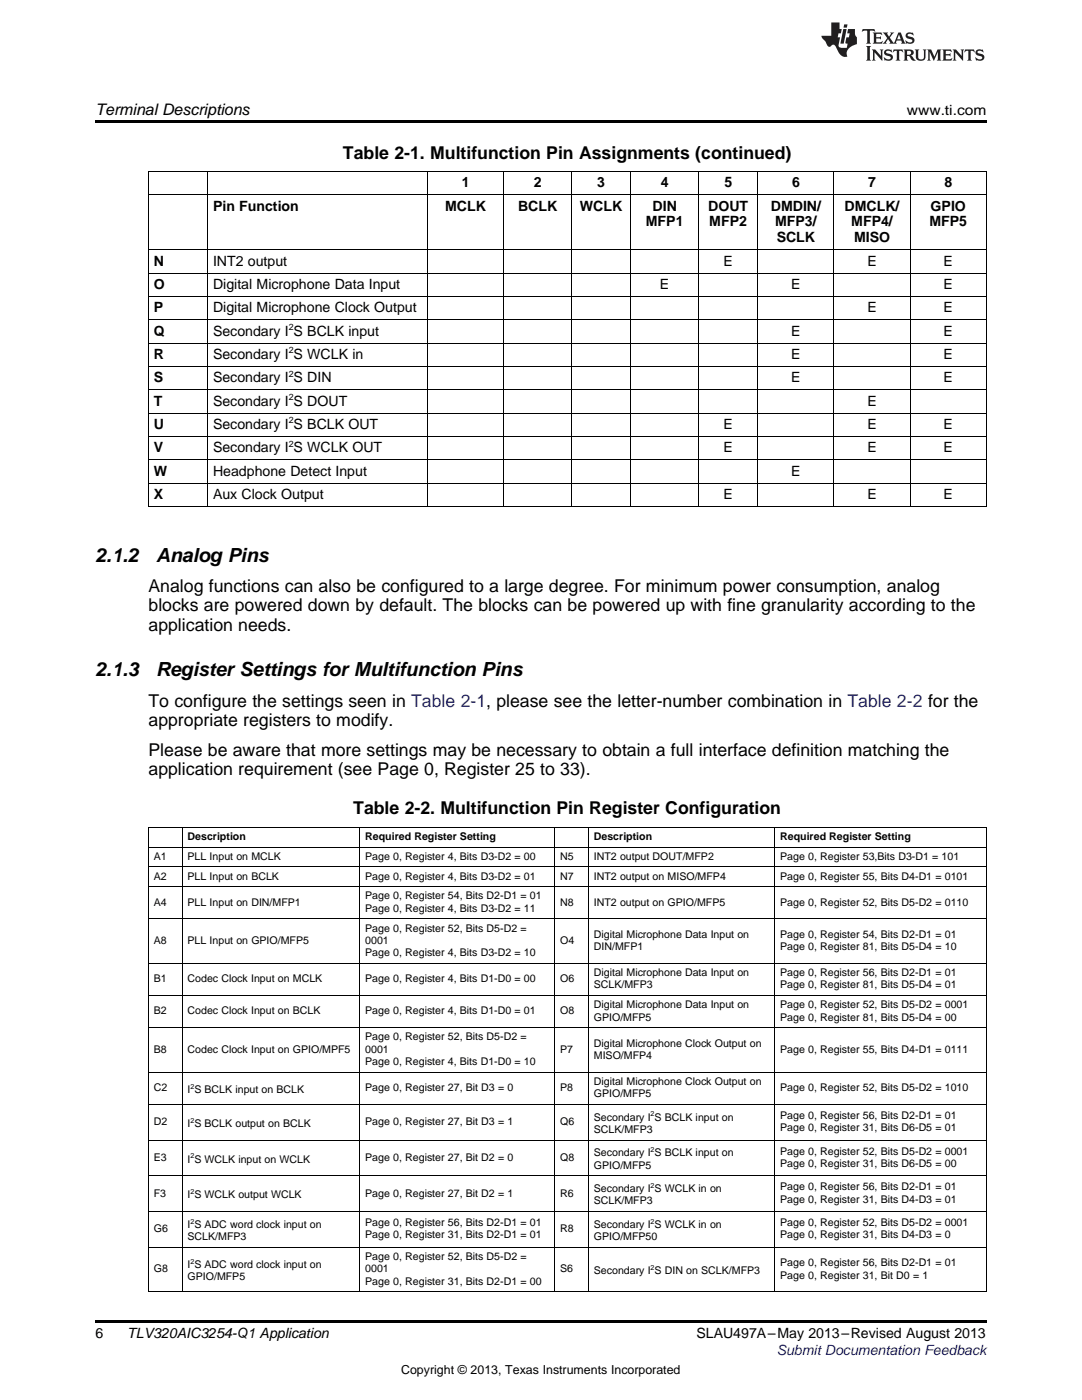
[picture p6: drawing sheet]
<svg xmlns="http://www.w3.org/2000/svg" width="216mm" height="279mm" viewBox="0 0 216 279" stroke-linecap="round" stroke-linejoin="round" font-family="sans-serif">
<defs><g id="words">
<g font-size="3.9">
<text x="19" y="112.1">2.1.2</text>
<text x="31.1" y="112.1">Analog Pins</text>
<text x="19" y="135">2.1.3</text>
<text x="31.1" y="135">Register Settings for Multifunction Pins</text>
</g>
<g font-size="3.5">
<text x="68.4" y="31.8">Table 2-1. Multifunction Pin Assignments (continued)</text>
<text x="29.6" y="118.1">Analog functions can also be configured to a large degree. For minimum power consumption, analog</text>
<text x="29.6" y="122">blocks are powered down by default. The blocks can be powered up with fine granularity according to the</text>
<text x="29.6" y="125.8">application needs.</text>
<text x="29.6" y="141">To configure the settings seen in Table 2-1, please see the letter-number combination in Table 2-2 for the</text>
<text x="29.6" y="144.9">appropriate registers to modify.</text>
<text x="29.6" y="150.8">Please be aware that more settings may be necessary to obtain a full interface definition matching the</text>
<text x="29.6" y="154.7">application requirement (see Page 0, Register 25 to 33).</text>
<text x="70.5" y="162.5">Table 2-2. Multifunction Pin Register Configuration</text>
</g>
<text font-size="3.2" x="19" y="23">Terminal Descriptions</text>
<g font-size="2.8">
<text x="181" y="23">www.ti.com</text>
<text x="92.1" y="37.4">1</text>
<text x="106.5" y="37.4">2</text>
<text x="119.2" y="37.4">3</text>
<text x="131.9" y="37.4">4</text>
<text x="144.5" y="37.4">5</text>
<text x="158" y="37.4">6</text>
<text x="173.2" y="37.4">7</text>
<text x="188.5" y="37.4">8</text>
<text x="42.5" y="42">Pin Function</text>
<text x="88.8" y="42">MCLK</text>
<text x="103.4" y="42">BCLK</text>
<text x="115.7" y="42">WCLK</text>
<text x="128.9" y="45.2">MFP1</text>
<text x="130.2" y="42">DIN</text>
<text x="141.3" y="42">DOUT</text>
<text x="141.5" y="45.2">MFP2</text>
<text x="153.8" y="42">DMDIN/</text>
<text x="154.7" y="45.2">MFP3/</text>
<text x="168.5" y="42">DMCLK/</text>
<text x="169.9" y="45.2">MFP4/</text>
<text x="185.5" y="45.2">MFP5</text>
<text x="185.7" y="42">GPIO</text>
<text x="30.7" y="53">N</text>
<text x="42.5" y="53">INT2 output</text>
<text x="144.4" y="53">E</text>
<text x="155" y="48.4">SCLK</text>
<text x="170.4" y="48.4">MISO</text>
<text x="173.1" y="53">E</text>
<text x="188.3" y="53">E</text>
<text x="30.7" y="57.7">O</text>
<text x="42.5" y="57.7">Digital Microphone Data Input</text>
<text x="131.7" y="57.7">E</text>
<text x="157.9" y="57.7">E</text>
<text x="188.3" y="57.7">E</text>
<text x="30.7" y="62.3">P</text>
<text x="42.5" y="62.3">Digital Microphone Clock Output</text>
<text x="173.1" y="62.3">E</text>
<text x="188.3" y="62.3">E</text>
<text x="30.7" y="67">Q</text>
<text x="30.7" y="71.6">R</text>
<text x="42.5" y="67">Secondary I S BCLK input</text>
<text x="42.5" y="71.6">Secondary I S WCLK in</text>
<text x="157.9" y="67">E</text>
<text x="157.9" y="71.6">E</text>
<text x="188.3" y="67">E</text>
<text x="188.3" y="71.6">E</text>
<text x="30.7" y="76.3">S</text>
<text x="42.5" y="76.3">Secondary I S DIN</text>
<text x="157.9" y="76.3">E</text>
<text x="188.3" y="76.3">E</text>
<text x="30.7" y="81">T</text>
<text x="42.5" y="81">Secondary I S DOUT</text>
<text x="173.1" y="81">E</text>
<text x="30.7" y="85.6">U</text>
<text x="42.5" y="85.6">Secondary I S BCLK OUT</text>
<text x="144.4" y="85.6">E</text>
<text x="173.1" y="85.6">E</text>
<text x="188.3" y="85.6">E</text>
<text x="30.7" y="90.3">V</text>
<text x="30.7" y="94.9">W</text>
<text x="42.5" y="90.3">Secondary I S WCLK OUT</text>
<text x="42.5" y="94.9">Headphone Detect Input</text>
<text x="144.4" y="90.3">E</text>
<text x="157.9" y="94.9">E</text>
<text x="173.1" y="90.3">E</text>
<text x="188.3" y="90.3">E</text>
<text x="30.7" y="99.6">X</text>
<text x="42.5" y="99.6">Aux Clock Output</text>
<text x="144.4" y="99.6">E</text>
<text x="173.1" y="99.6">E</text>
<text x="188.3" y="99.6">E</text>
<text x="19" y="267">6</text>
<text x="25.4" y="267.1">TLV320AIC3254-Q1 Application</text>
<text x="139" y="267.1">SLAU497A–May 2013–Revised August 2013</text>
</g>
<text font-size="2.8" fill="#00f" x="155" y="270.4">Submit Documentation Feedback</text>
<text font-size="2.5" x="80" y="274.2">Copyright © 2013, Texas Instruments Incorporated</text>
<g font-size="2.1">
<text x="37.4" y="167.6">Description</text>
<text x="72.9" y="167.6">Required Register Setting</text>
<text x="118.5" y="167.6">Description</text>
<text x="155.7" y="167.6">Required Register Setting</text>
<text x="30.7" y="171.6">A1</text>
<text x="37.4" y="171.6">PLL Input on MCLK</text>
<text x="72.9" y="171.6">Page 0, Register 4, Bits D3-D2 = 00</text>
<text x="111.8" y="171.6">N5</text>
<text x="118.5" y="171.6">INT2 output DOUT/MFP2</text>
<text x="155.7" y="171.6">Page 0, Register 53,Bits D3-D1 = 101</text>
<text x="30.7" y="175.5">A2</text>
<text x="37.4" y="175.5">PLL Input on BCLK</text>
<text x="72.9" y="175.5">Page 0, Register 4, Bits D3-D2 = 01</text>
<text x="72.9" y="179.5">Page 0, Register 54, Bits D2-D1 = 01</text>
<text x="111.8" y="175.5">N7</text>
<text x="118.5" y="175.5">INT2 output on MISO/MFP4</text>
<text x="155.7" y="175.5">Page 0, Register 55, Bits D4-D1 = 0101</text>
<text x="30.7" y="180.7">A4</text>
<text x="37.4" y="180.7">PLL Input on DIN/MFP1</text>
<text x="72.9" y="182">Page 0, Register 4, Bits D3-D2 = 11</text>
<text x="72.9" y="185.9">Page 0, Register 52, Bits D5-D2 =</text>
<text x="111.8" y="180.7">N8</text>
<text x="118.5" y="180.7">INT2 output on GPIO/MFP5</text>
<text x="155.7" y="180.7">Page 0, Register 52, Bits D5-D2 = 0110</text>
<text x="30.7" y="188.4">A8</text>
<text x="37.4" y="188.4">PLL Input on GPIO/MFP5</text>
<text x="72.9" y="188.4">0001</text>
<text x="72.9" y="190.9">Page 0, Register 4, Bits D3-D2 = 10</text>
<text x="111.8" y="188.4">O4</text>
<text x="118.5" y="187.1">Digital Microphone Data Input on</text>
<text x="118.5" y="189.6">DIN/MFP1</text>
<text x="155.7" y="187.1">Page 0, Register 54, Bits D2-D1 = 01</text>
<text x="155.7" y="189.6">Page 0, Register 81, Bits D5-D4 = 10</text>
<text x="30.7" y="196">B1</text>
<text x="37.4" y="196">Codec Clock Input on MCLK</text>
<text x="72.9" y="196">Page 0, Register 4, Bits D1-D0 = 00</text>
<text x="111.8" y="196">O6</text>
<text x="118.5" y="194.8">Digital Microphone Data Input on</text>
<text x="118.5" y="197.3">SCLK/MFP3</text>
<text x="155.7" y="194.8">Page 0, Register 56, Bits D2-D1 = 01</text>
<text x="155.7" y="197.3">Page 0, Register 81, Bits D5-D4 = 01</text>
<text x="30.7" y="202.5">B2</text>
<text x="37.4" y="202.5">Codec Clock Input on BCLK</text>
<text x="72.9" y="202.5">Page 0, Register 4, Bits D1-D0 = 01</text>
<text x="111.8" y="202.5">O8</text>
<text x="118.5" y="201.2">Digital Microphone Data Input on</text>
<text x="118.5" y="203.7">GPIO/MFP5</text>
<text x="155.7" y="201.2">Page 0, Register 52, Bits D5-D2 = 0001</text>
<text x="155.7" y="203.7">Page 0, Register 81, Bits D5-D4 = 00</text>
<text x="72.9" y="207.6">Page 0, Register 52, Bits D5-D2 =</text>
<text x="118.5" y="208.9">Digital Microphone Clock Output on</text>
<text x="30.7" y="210.1">B8</text>
<text x="37.4" y="210.1">Codec Clock Input on GPIO/MPF5</text>
<text x="72.9" y="210.1">0001</text>
<text x="72.9" y="212.6">Page 0, Register 4, Bits D1-D0 = 10</text>
<text x="111.8" y="210.1">P7</text>
<text x="118.5" y="211.3">MISO/MFP4</text>
<text x="155.7" y="210.1">Page 0, Register 55, Bits D4-D1 = 0111</text>
<text x="30.7" y="217.8">C2</text>
<text x="37.4" y="218.1">I S BCLK input on BCLK</text>
<text x="72.9" y="217.8">Page 0, Register 27, Bit D3 = 0</text>
<text x="111.8" y="217.8">P8</text>
<text x="118.5" y="216.5">Digital Microphone Clock Output on</text>
<text x="118.5" y="219">GPIO/MFP5</text>
<text x="155.7" y="217.8">Page 0, Register 52, Bits D5-D2 = 1010</text>
<text x="30.7" y="224.5">D2</text>
<text x="37.4" y="224.9">I S BCLK output on BCLK</text>
<text x="72.9" y="224.5">Page 0, Register 27, Bit D3 = 1</text>
<text x="111.8" y="224.5">Q6</text>
<text x="118.5" y="223.7">Secondary I S BCLK input on</text>
<text x="118.5" y="226.1">SCLK/MFP3</text>
<text x="155.7" y="223.3">Page 0, Register 56, Bits D2-D1 = 01</text>
<text x="155.7" y="225.8">Page 0, Register 31, Bits D6-D5 = 01</text>
<text x="30.7" y="231.7">E3</text>
<text x="37.4" y="232">I S WCLK input on WCLK</text>
<text x="72.9" y="231.7">Page 0, Register 27, Bit D2 = 0</text>
<text x="111.8" y="231.7">Q8</text>
<text x="118.5" y="230.8">Secondary I S BCLK input on</text>
<text x="118.5" y="233.3">GPIO/MFP5</text>
<text x="155.7" y="230.4">Page 0, Register 52, Bits D5-D2 = 0001</text>
<text x="155.7" y="232.9">Page 0, Register 31, Bits D6-D5 = 00</text>
<text x="30.7" y="238.8">F3</text>
<text x="37.4" y="239.1">I S WCLK output WCLK</text>
<text x="72.9" y="238.8">Page 0, Register 27, Bit D2 = 1</text>
<text x="111.8" y="238.8">R6</text>
<text x="118.5" y="237.9">Secondary I S WCLK in on</text>
<text x="155.7" y="237.6">Page 0, Register 56, Bits D2-D1 = 01</text>
<text x="30.7" y="245.9">G6</text>
<text x="37.4" y="245">I S ADC word clock input on</text>
<text x="72.9" y="244.7">Page 0, Register 56, Bits D2-D1 = 01</text>
<text x="111.8" y="245.9">R8</text>
<text x="118.5" y="240.4">SCLK/MFP3</text>
<text x="118.5" y="245">Secondary I S WCLK in on</text>
<text x="155.7" y="240">Page 0, Register 31, Bits D4-D3 = 01</text>
<text x="155.7" y="244.7">Page 0, Register 52, Bits D5-D2 = 0001</text>
<text x="37.4" y="247.5">SCLK/MFP3</text>
<text x="72.9" y="247.2">Page 0, Register 31, Bits D2-D1 = 01</text>
<text x="72.9" y="251.5">Page 0, Register 52, Bits D5-D2 =</text>
<text x="118.5" y="247.5">GPIO/MFP50</text>
<text x="155.7" y="247.2">Page 0, Register 31, Bits D4-D3 = 0</text>
<text x="30.7" y="253.9">G8</text>
<text x="37.4" y="253">I S ADC word clock input on</text>
<text x="37.4" y="255.5">GPIO/MFP5</text>
<text x="72.9" y="253.9">0001</text>
<text x="72.9" y="256.4">Page 0, Register 31, Bits D2-D1 = 00</text>
<text x="111.8" y="253.9">S6</text>
<text x="118.5" y="254.3">Secondary I S DIN on SCLK/MFP3</text>
<text x="155.7" y="252.7">Page 0, Register 56, Bits D2-D1 = 01</text>
<text x="155.7" y="255.2">Page 0, Register 31, Bit D0 = 1</text>
</g>
<g font-size="1.8">
<text x="57.6" y="65.9">2</text>
<text x="57.6" y="70.5">2</text>
<text x="57.6" y="75.2">2</text>
<text x="57.6" y="79.8">2</text>
<text x="57.6" y="84.5">2</text>
<text x="57.6" y="89.1">2</text>
</g>
<g font-size="1.4">
<text x="38" y="217.3">2</text>
<text x="38" y="224">2</text>
<text x="129.8" y="222.8">2</text>
<text x="38" y="231.2">2</text>
<text x="129.8" y="229.9">2</text>
<text x="38" y="238.3">2</text>
<text x="129.8" y="237.1">2</text>
<text x="38" y="244.2">2</text>
<text x="129.8" y="244.2">2</text>
<text x="38" y="252.2">2</text>
<text x="129.8" y="253.4">2</text>
</g>
</g></defs>
<path d="M19 24h177.8v.6h-177.8zM19 263.5h177.8v.6h-177.8z" fill="#000"/>
<g fill="none" stroke="#000" stroke-width=".2">
<path d="M29.6 38.9h167.2M29.6 34.2h167.2M29.7 34.3v66.8M41.4 34.3v66.8M85.3 34.3v66.8M100.5 34.3v66.8M114 34.3v66.8M125.9 34.3v66.8M139.4 34.3v66.8M151.2 34.3v66.8M166.4 34.3v66.8M181.6 34.3v66.8"/>
<path d="M196.8 34.3v66.8M29.6 59.2h167.2M29.6 54.5h167.2M29.6 49.9h167.2M29.6 77.8h167.2M29.6 73.1h167.2M29.6 68.5h167.2M29.6 63.8h167.2M29.6 96.4h167.2M29.6 91.8h167.2M29.6 87.1h167.2M29.6 82.5h167.2"/>
<path d="M29.6 101.1h167.2M29.6 177h167.2M29.6 173h167.2M29.6 169.1h167.2M29.6 165.1h167.2M29.7 165.2v92.7M36.3 165.2v92.7M71.8 165.2v92.7M110.6 165.2v92.7M117.4 165.2v92.7M154.6 165.2v92.7M196.8 165.2v92.7"/>
<path d="M29.6 198.7h167.2M29.6 192.3h167.2M29.6 183.4h167.2M29.6 214h167.2M29.6 205.1h167.2M29.6 234.7h167.2M29.6 227.6h167.2M29.6 220.4h167.2M29.6 257.8h167.2M29.6 248.9h167.2M29.6 241.8h167.2"/>
</g>
<g fill="#231f20">
<path d="M172.1 5.8l-.1 .6 .5-.3h.5v.2v2.1l-.2 .3h1l-.2-.3v-2.1v-.2h.6l.4 .3-.1-.6zM174.1 6.5l.3 .4v1.5l-.3 .3h1.9l.1-.5a1.04 1.04 0 0 1-1.3 .1v-.6h.6l.4 .2v-.7l-.4 .2h-.6l.1-.6h.7l.4 .2-.1-.5zM176.1 6.5l.9 1.1-.9 1.1h.8l-.1-.2 .4-.7 .4 .7-.2 .2h1.6l-.2-.2 .1-.4h.9l.2 .4-.2 .2h.9l-.2-.3-.8-1.9h-.5l-.9 2.1-.7-1.1 .8-1h-.8l.1 .3-.3 .5-.4-.6 .2-.2zM179.4 6.9l.3 .9h-.7zM180.9 6.6a.63 .63 0 0 0-.2 .7 .63 .63 0 0 0 .6 .4l.6 .2 .1 .2a.75 .75 0 0 1-.7 .4 .75 .75 0 0 1-.6-.5l.1 .7 .2-.1a1.11 1.11 0 0 0 1.5-.5 1.13 1.13 0 0 0-1.3-.9l-.1-.3a1.04 1.04 0 0 1 1.2 .2l-.1-.6-.2 .1-.5-.1zM172.8 9.2l.3 .3v2.2l-.3 .4h1l-.2-.4v-2.2l.2-.3zM174 9.9l.2 .3v1.5l-.2 .4h.7l-.2-.4v-1.3l1.6 1.7v-1.9l.2-.3h-.7l.2 .3v.9l-1.2-1.2zM176.6 10a.62 .62 0 0 0-.2 .7 .62 .62 0 0 0 .6 .4l.6 .2 .1 .2a.76 .76 0 0 1-.7 .4 .76 .76 0 0 1-.6-.5l.1 .7 .1-.1a1.11 1.11 0 0 0 1.6-.6 1.13 1.13 0 0 0-1.3-.8l-.1-.3a1.04 1.04 0 0 1 1.2 .1l-.1-.5-.2 .1-.5-.2zM178.3 9.9l-.1 .6a.61 .61 0 0 1 .7-.3v1.5l-.2 .4h1l-.3-.4v-1.5a.63 .63 0 0 1 .8 .3l-.1-.6zM180.3 9.9l.2 .3v1.5l-.2 .4h.9l-.2-.2v-.7l.6 .2a.76 .76 0 0 0 1.1 .6l-1-.9a.58 .58 0 0 0 .6-.6 .58 .58 0 0 0-.5-.6zM181 10.2l.1-.1a.45 .45 0 0 1 .6 .1 .45 .45 0 0 1 .1 .5l-.8 .2zM182.5 9.9l.2 .2a2.17 2.17 0 0 0 .4 1.9 .99 .99 0 0 0 1.6-.7v-1.1l.2-.3h-.8l.2 .2a1.92 1.92 0 0 1-.2 1.7 .6 .6 0 0 1-.9-.5v-1.1l.2-.3zM185 9.9l.2 .3v1.5l-.2 .4h.7l-.2-.4v-1.4l.8 1.8 .8-1.8v1.4l-.2 .4h1l-.3-.4v-1.5l.3-.3h-.8l-.7 1.4-.6-1.4zM188 9.9l.2 .3v1.5l-.2 .4h1.8l.2-.6a1.04 1.04 0 0 1-1.3 .2v-.6h.6l.4 .1v-.6l-.4 .2h-.6l.1-.6h.7l.4 .2-.1-.5zM190.1 9.9l.2 .3v1.5l-.2 .4h.7l-.2-.4v-1.3l1.6 1.7v-1.9l.2-.3h-.7l.2 .3v.9l-1.1-1.2zM192.6 9.9l-.1 .6a.61 .61 0 0 1 .7-.3v1.5l-.2 .4h.9l-.2-.4v-1.5a.63 .63 0 0 1 .8 .3l-.2-.6zM194.9 10a.62 .62 0 0 0-.2 .7 .62 .62 0 0 0 .6 .4l.5 .2 .2 .2a.76 .76 0 0 1-.7 .4 .76 .76 0 0 1-.7-.5l.2 .7 .1-.1a1.11 1.11 0 0 0 1.5-.6 1.13 1.13 0 0 0-1.2-.8l-.1-.3a1.04 1.04 0 0 1 1.2 .1l-.2-.5-.2 .1-.5-.2z"/>
<path d="M165.9 4.5v2.6h-2l.1 .4 .8 .9a.91 .91 0 0 0 .9 .9 .56 .56 0 0 1 .5-.4 .56 .56 0 0 1 .5 .3l.4 .8a1.53 1.53 0 0 0 2 1.3 1.54 1.54 0 0 1 1-2.1l.9-.4-.1-1.4a1.52 1.52 0 0 1-.3-1.6h-1.4l-.2 .9h.5l-.1 .8h-.5l-.2 .9v.2l.4 .1-.1 .9a1.93 1.93 0 0 1-1.7-.3l.3-1.8h-.4l.1-.8h.5l.2-.9h-.5v-1.3zM168.3 5.8l-.6 2.9h.7l.5-2.9zM168.4 4.9l-.1 .6h.7l.1-.6z"/>
</g>
<use href="#words"/>
</svg>
